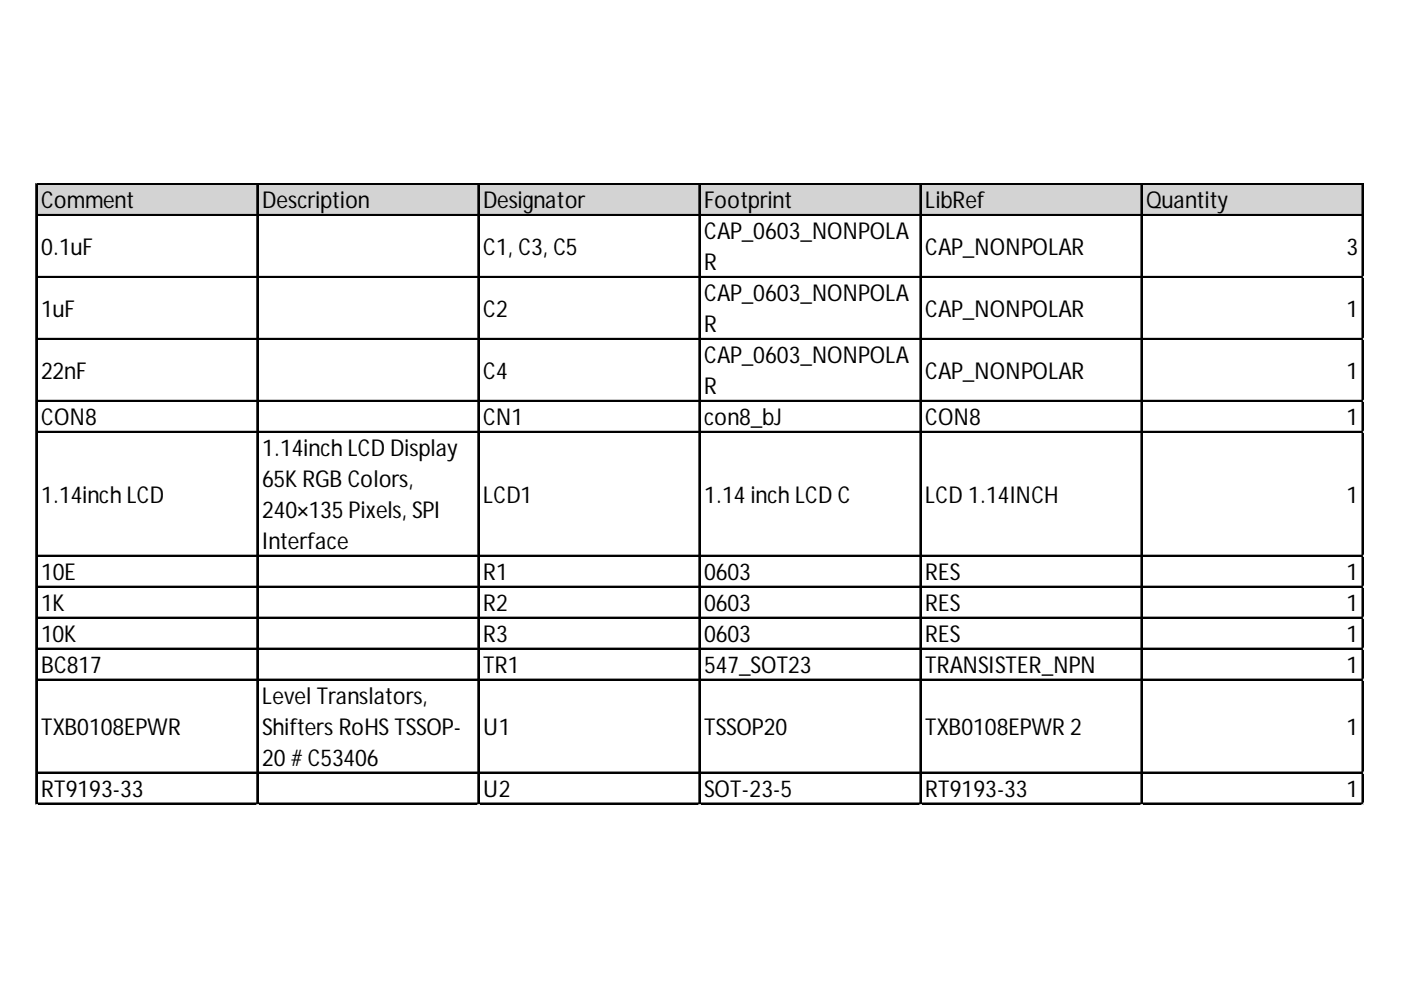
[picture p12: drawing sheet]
<svg xmlns="http://www.w3.org/2000/svg" width="297mm" height="210mm" viewBox="0 0 297 210" stroke-linecap="round" stroke-linejoin="round" font-family="sans-serif">
<defs><g id="words">
<g font-size="4.9">
<text x="8.7" y="44.2">Comment</text>
<text x="55.6" y="44.2">Description</text>
<text x="102.4" y="44.2">Designator</text>
<text x="149.3" y="44.2">Footprint</text>
<text x="196.2" y="44.2">LibRef</text>
<text x="243" y="44.2">Quantity</text>
<text x="149.3" y="50.7">CAP_0603_NONPOLA</text>
<text x="8.7" y="54">0.1uF</text>
<text x="102.4" y="54">C1, C3, C5</text>
<text x="149.3" y="57.3">R</text>
<text x="196.2" y="54">CAP_NONPOLAR</text>
<text x="285.5" y="54">3</text>
<text x="149.3" y="63.9">CAP_0603_NONPOLA</text>
<text x="8.7" y="67.1">1uF</text>
<text x="102.4" y="67.1">C2</text>
<text x="149.3" y="70.4">R</text>
<text x="196.2" y="67.1">CAP_NONPOLAR</text>
<text x="285.5" y="67.1">1</text>
<text x="149.3" y="77">CAP_0603_NONPOLA</text>
<text x="8.7" y="80.3">22nF</text>
<text x="102.4" y="80.3">C4</text>
<text x="149.3" y="83.6">R</text>
<text x="196.2" y="80.3">CAP_NONPOLAR</text>
<text x="285.5" y="80.3">1</text>
<text x="8.7" y="90.1">CON8</text>
<text x="102.4" y="90.1">CN1</text>
<text x="149.3" y="90.1">con8_bJ</text>
<text x="196.2" y="90.1">CON8</text>
<text x="285.5" y="90.1">1</text>
<text x="55.6" y="96.7">1.14inch LCD Display</text>
<text x="8.7" y="106.6">1.14inch LCD</text>
<text x="55.6" y="103.3">65K RGB Colors,</text>
<text x="102.4" y="106.6">LCD1</text>
<text x="149.3" y="106.6">1.14 inch LCD C</text>
<text x="196.2" y="106.6">LCD 1.14INCH</text>
<text x="285.5" y="106.6">1</text>
<text x="55.6" y="109.8">240×135 Pixels, SPI</text>
<text x="55.6" y="116.4">Interface</text>
<text x="8.7" y="123">10E</text>
<text x="102.4" y="123">R1</text>
<text x="149.3" y="123">0603</text>
<text x="196.2" y="123">RES</text>
<text x="285.5" y="123">1</text>
<text x="8.7" y="129.5">1K</text>
<text x="102.4" y="129.5">R2</text>
<text x="149.3" y="129.5">0603</text>
<text x="196.2" y="129.5">RES</text>
<text x="285.5" y="129.5">1</text>
<text x="8.7" y="136.1">10K</text>
<text x="102.4" y="136.1">R3</text>
<text x="149.3" y="136.1">0603</text>
<text x="196.2" y="136.1">RES</text>
<text x="285.5" y="136.1">1</text>
<text x="8.7" y="142.7">BC817</text>
<text x="102.4" y="142.7">TR1</text>
<text x="149.3" y="142.7">547_SOT23</text>
<text x="196.2" y="142.7">TRANSISTER_NPN</text>
<text x="285.5" y="142.7">1</text>
<text x="55.6" y="149.2">Level Translators,</text>
<text x="8.7" y="155.8">TXB0108EPWR</text>
<text x="55.6" y="155.8">Shifters RoHS TSSOP-</text>
<text x="102.4" y="155.8">U1</text>
<text x="149.3" y="155.8">TSSOP20</text>
<text x="196.2" y="155.8">TXB0108EPWR 2</text>
<text x="285.5" y="155.8">1</text>
<text x="55.6" y="162.4">20 # C53406</text>
<text x="8.7" y="169">RT9193-33</text>
<text x="102.4" y="169">U2</text>
<text x="149.3" y="169">SOT-23-5</text>
<text x="196.2" y="169">RT9193-33</text>
<text x="285.5" y="169">1</text>
</g>
</g></defs>
<path d="M7.8 39.1h281.3v6.7h-281.3z" fill="#d3d3d3"/>
<g fill="none" stroke="#000" stroke-width=".27">
<path d="M7.6 38.9v131.7M7.7 38.9v131.7M7.9 38.9h281.2M7.9 39.1h281.2M54.5 39.2v131.4M54.6 39.2v131.4M101.3 39.2v131.4M101.5 39.2v131.4M148.2 39.2v131.4M148.3 39.2v131.4M195.1 39.2v131.4M195.2 39.2v131.4"/>
<path d="M241.9 39.2v131.4M242.1 39.2v131.4M288.8 39.2v131.4M288.9 39.2v131.4M7.9 45.5h281.2M7.9 45.6h281.2M7.9 58.6h281.2M7.9 58.8h281.2M7.9 71.8h281.2M7.9 71.9h281.2M7.9 84.9h281.2M7.9 85h281.2"/>
<path d="M7.9 91.5h281.2M7.9 91.6h281.2M7.9 117.7h281.2M7.9 117.9h281.2M7.9 124.3h281.2M7.9 124.4h281.2M7.9 130.9h281.2M7.9 131h281.2M7.9 137.4h281.2M7.9 137.6h281.2M7.9 144h281.2M7.9 144.1h281.2"/>
<path d="M7.9 163.7h281.2M7.9 163.9h281.2M7.9 170.3h281.2M7.9 170.4h281.2"/>
</g>
<path d="M7.6 170.6h.1" fill="none" stroke="#d4d4d4" stroke-width=".27"/>
<path d="M7.6 170.6h.3z" fill="#d4d4d4"/>
<path d="M54.5 170.6h.1" fill="none" stroke="#d4d4d4" stroke-width=".27"/>
<path d="M54.5 170.6h.2z" fill="#d4d4d4"/>
<path d="M101.3 170.6h.1" fill="none" stroke="#d4d4d4" stroke-width=".27"/>
<path d="M101.3 170.6h.3z" fill="#d4d4d4"/>
<path d="M148.2 170.6h.1" fill="none" stroke="#d4d4d4" stroke-width=".27"/>
<path d="M148.2 170.6h.3z" fill="#d4d4d4"/>
<path d="M195.1 170.6h.1" fill="none" stroke="#d4d4d4" stroke-width=".27"/>
<path d="M195.1 170.6h.2z" fill="#d4d4d4"/>
<path d="M241.9 170.6h.1" fill="none" stroke="#d4d4d4" stroke-width=".27"/>
<path d="M241.9 170.6h.3z" fill="#d4d4d4"/>
<path d="M288.8 170.6h.1" fill="none" stroke="#d4d4d4" stroke-width=".27"/>
<path d="M288.8 170.6h.3z" fill="#d4d4d4"/>
<path d="M289.1 58.6h.1" fill="none" stroke="#d4d4d4" stroke-width=".27"/>
<path d="M289.1 58.6v.3z" fill="#d4d4d4"/>
<path d="M289.1 71.8h.1" fill="none" stroke="#d4d4d4" stroke-width=".27"/>
<path d="M289.1 71.8v.2z" fill="#d4d4d4"/>
<path d="M289.1 84.9h.1" fill="none" stroke="#d4d4d4" stroke-width=".27"/>
<path d="M289.1 84.9v.3z" fill="#d4d4d4"/>
<path d="M289.1 91.5h.1" fill="none" stroke="#d4d4d4" stroke-width=".27"/>
<path d="M289.1 91.5v.2z" fill="#d4d4d4"/>
<path d="M289.1 117.7h.1" fill="none" stroke="#d4d4d4" stroke-width=".27"/>
<path d="M289.1 117.7v.3z" fill="#d4d4d4"/>
<path d="M289.1 124.3h.1" fill="none" stroke="#d4d4d4" stroke-width=".27"/>
<path d="M289.1 124.3v.3z" fill="#d4d4d4"/>
<path d="M289.1 130.9h.1" fill="none" stroke="#d4d4d4" stroke-width=".27"/>
<path d="M289.1 130.9v.3z" fill="#d4d4d4"/>
<path d="M289.1 137.4h.1" fill="none" stroke="#d4d4d4" stroke-width=".27"/>
<path d="M289.1 137.4v.3z" fill="#d4d4d4"/>
<path d="M289.1 144h.1" fill="none" stroke="#d4d4d4" stroke-width=".27"/>
<path d="M289.1 144v.3z" fill="#d4d4d4"/>
<path d="M289.1 163.7h.1" fill="none" stroke="#d4d4d4" stroke-width=".27"/>
<path d="M289.1 163.7v.3z" fill="#d4d4d4"/>
<path d="M289.1 170.3h.1" fill="none" stroke="#d4d4d4" stroke-width=".27"/>
<path d="M289.1 170.3v.3z" fill="#d4d4d4"/>
<use href="#words"/>
</svg>
